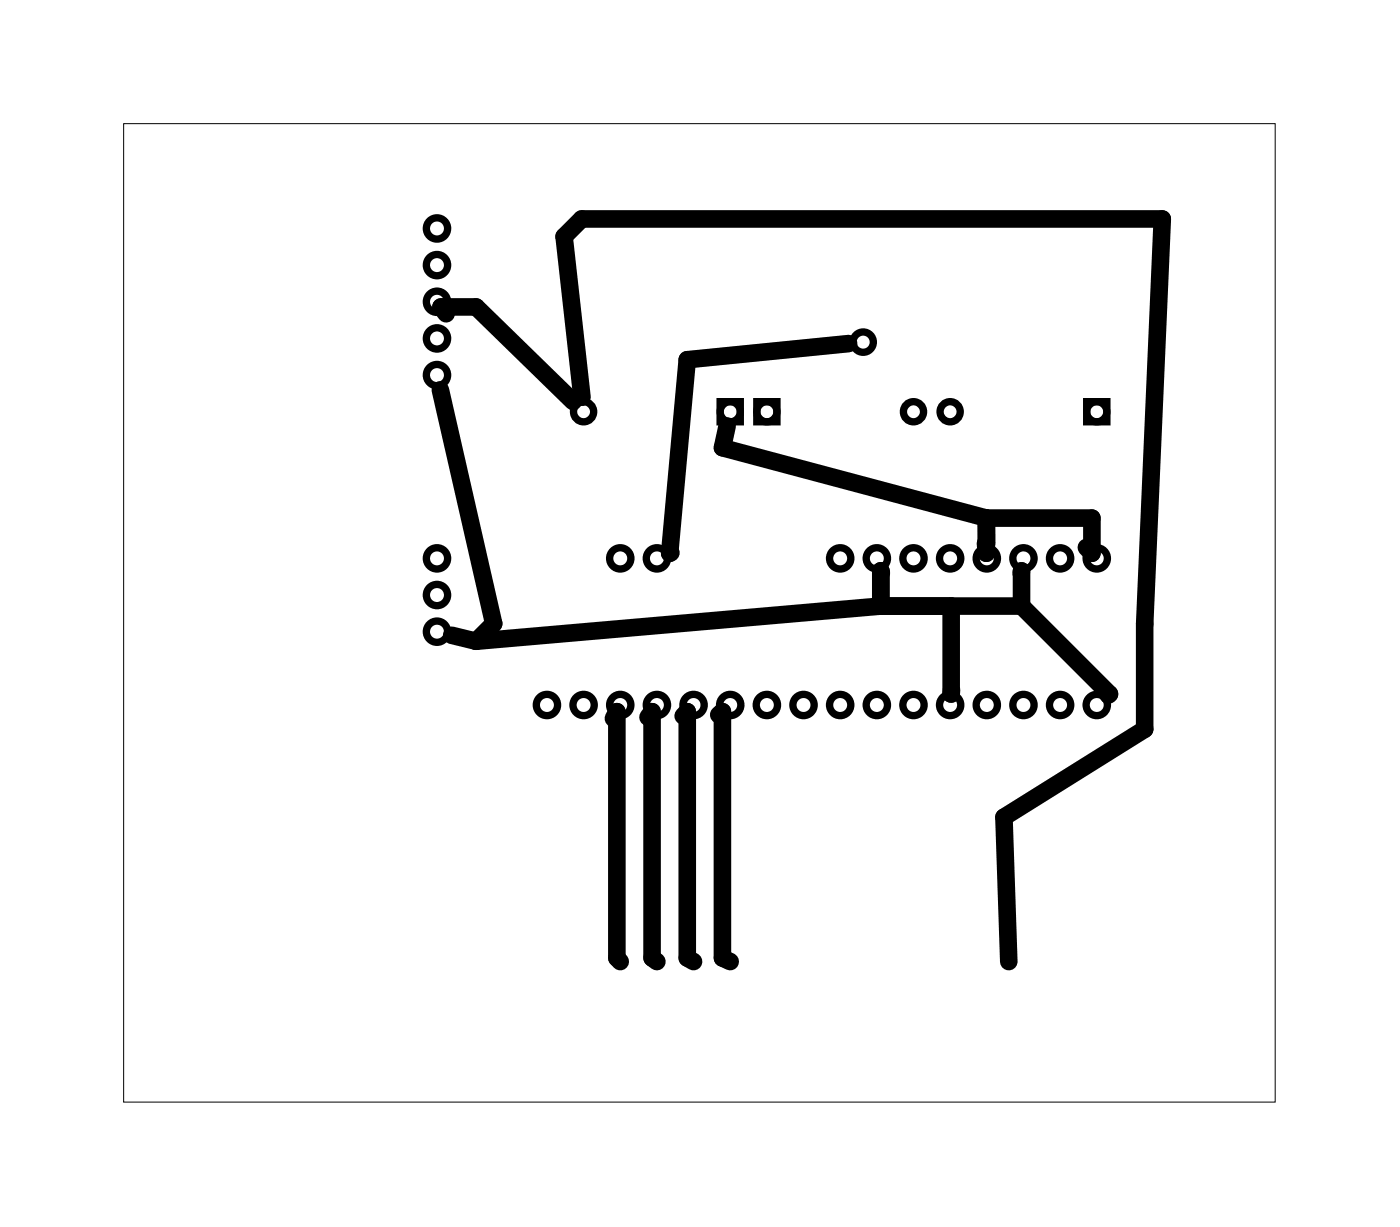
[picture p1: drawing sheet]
<svg xmlns="http://www.w3.org/2000/svg" width="97mm" height="85mm" viewBox="0 0 97 85" stroke-linecap="round" stroke-linejoin="round" font-family="sans-serif">
<path d="M8.6 8.6h79.8v67.8h-79.8z" fill="none" stroke="#000" stroke-width=".07"/>
<g fill="none" stroke="#000" stroke-width=".51">
<path d="M49.9 27.8h1.4v1.4h-1.4zM52.4 27.8h1.4v1.4h-1.4zM75.3 27.8h1.4v1.4h-1.4z"/>
<circle cx="30.3" cy="15.8" r=".74"/>
<circle cx="30.3" cy="18.4" r=".74"/>
<circle cx="30.3" cy="26" r=".74"/>
<circle cx="30.3" cy="23.5" r=".74"/>
<circle cx="30.3" cy="20.9" r=".74"/>
<circle cx="30.3" cy="38.7" r=".74"/>
<circle cx="40.4" cy="28.5" r=".7"/>
<circle cx="43" cy="38.7" r=".74"/>
<circle cx="45.5" cy="38.7" r=".74"/>
<circle cx="50.6" cy="28.5" r=".7"/>
<circle cx="53.1" cy="28.5" r=".7"/>
<circle cx="58.2" cy="38.7" r=".74"/>
<circle cx="59.8" cy="23.7" r=".7"/>
<circle cx="60.8" cy="38.7" r=".74"/>
<circle cx="63.3" cy="28.5" r=".7"/>
<circle cx="63.3" cy="38.7" r=".74"/>
<circle cx="65.8" cy="28.5" r=".7"/>
<circle cx="65.8" cy="38.7" r=".74"/>
<circle cx="68.4" cy="38.7" r=".74"/>
<circle cx="70.9" cy="38.7" r=".74"/>
<circle cx="73.5" cy="38.7" r=".74"/>
<circle cx="76" cy="28.5" r=".7"/>
<circle cx="76" cy="38.7" r=".74"/>
<circle cx="30.3" cy="43.8" r=".74"/>
<circle cx="30.3" cy="41.2" r=".74"/>
<circle cx="37.9" cy="48.9" r=".74"/>
<circle cx="40.4" cy="48.9" r=".74"/>
<circle cx="43" cy="48.9" r=".74"/>
<circle cx="45.5" cy="48.9" r=".74"/>
<circle cx="48.1" cy="48.9" r=".74"/>
<circle cx="50.6" cy="48.9" r=".74"/>
<circle cx="53.1" cy="48.9" r=".74"/>
<circle cx="55.7" cy="48.9" r=".74"/>
<circle cx="58.2" cy="48.9" r=".74"/>
<circle cx="60.8" cy="48.9" r=".74"/>
<circle cx="63.3" cy="48.9" r=".74"/>
<circle cx="65.8" cy="48.9" r=".74"/>
<circle cx="68.4" cy="48.9" r=".74"/>
<circle cx="70.9" cy="48.9" r=".74"/>
<circle cx="73.5" cy="48.9" r=".74"/>
<circle cx="76" cy="48.9" r=".74"/>
</g>
<g fill="none" stroke="#000" stroke-width="1.2">
<path d="M30.5 27l3.7 16.2-1.2 1.2M30.9 21.7l-.3-.4h2.4l6.7 6.5M40.3 27.5l-1.2-11.1 1.2-1.2h40.2l-1.2 28v7.3l-9.7 6.1 .3 10M50.4 29.5l-.3 1.5 18.2 4.9M58.8 23.8l-11.2 1.1-1.2 13.4h.1M61.1 39.7l-.1-.1v2.4M68.3 35.9v2.4v-.7M68.3 35.9h7.4v2.4l-.4-.4M68.3 35.9l.1 1.7M70.8 39.7v-.1v2.4M31.3 44l1.7 .4M42.5 49.8l.2-.5v17.1l.3 .2"/>
<path d="M44.9 49.7l.3-.4v17.1l.3 .2M47.3 49.6l.3-.3v17.1l.5 .2M49.8 49.5l.3-.2v17.1l.5 .2M61 42h9.8M61 42l-28 2.4M65.9 42v6.1v-.3M70.8 42l6.1 6.1-.1 .1"/>
</g>
</svg>
